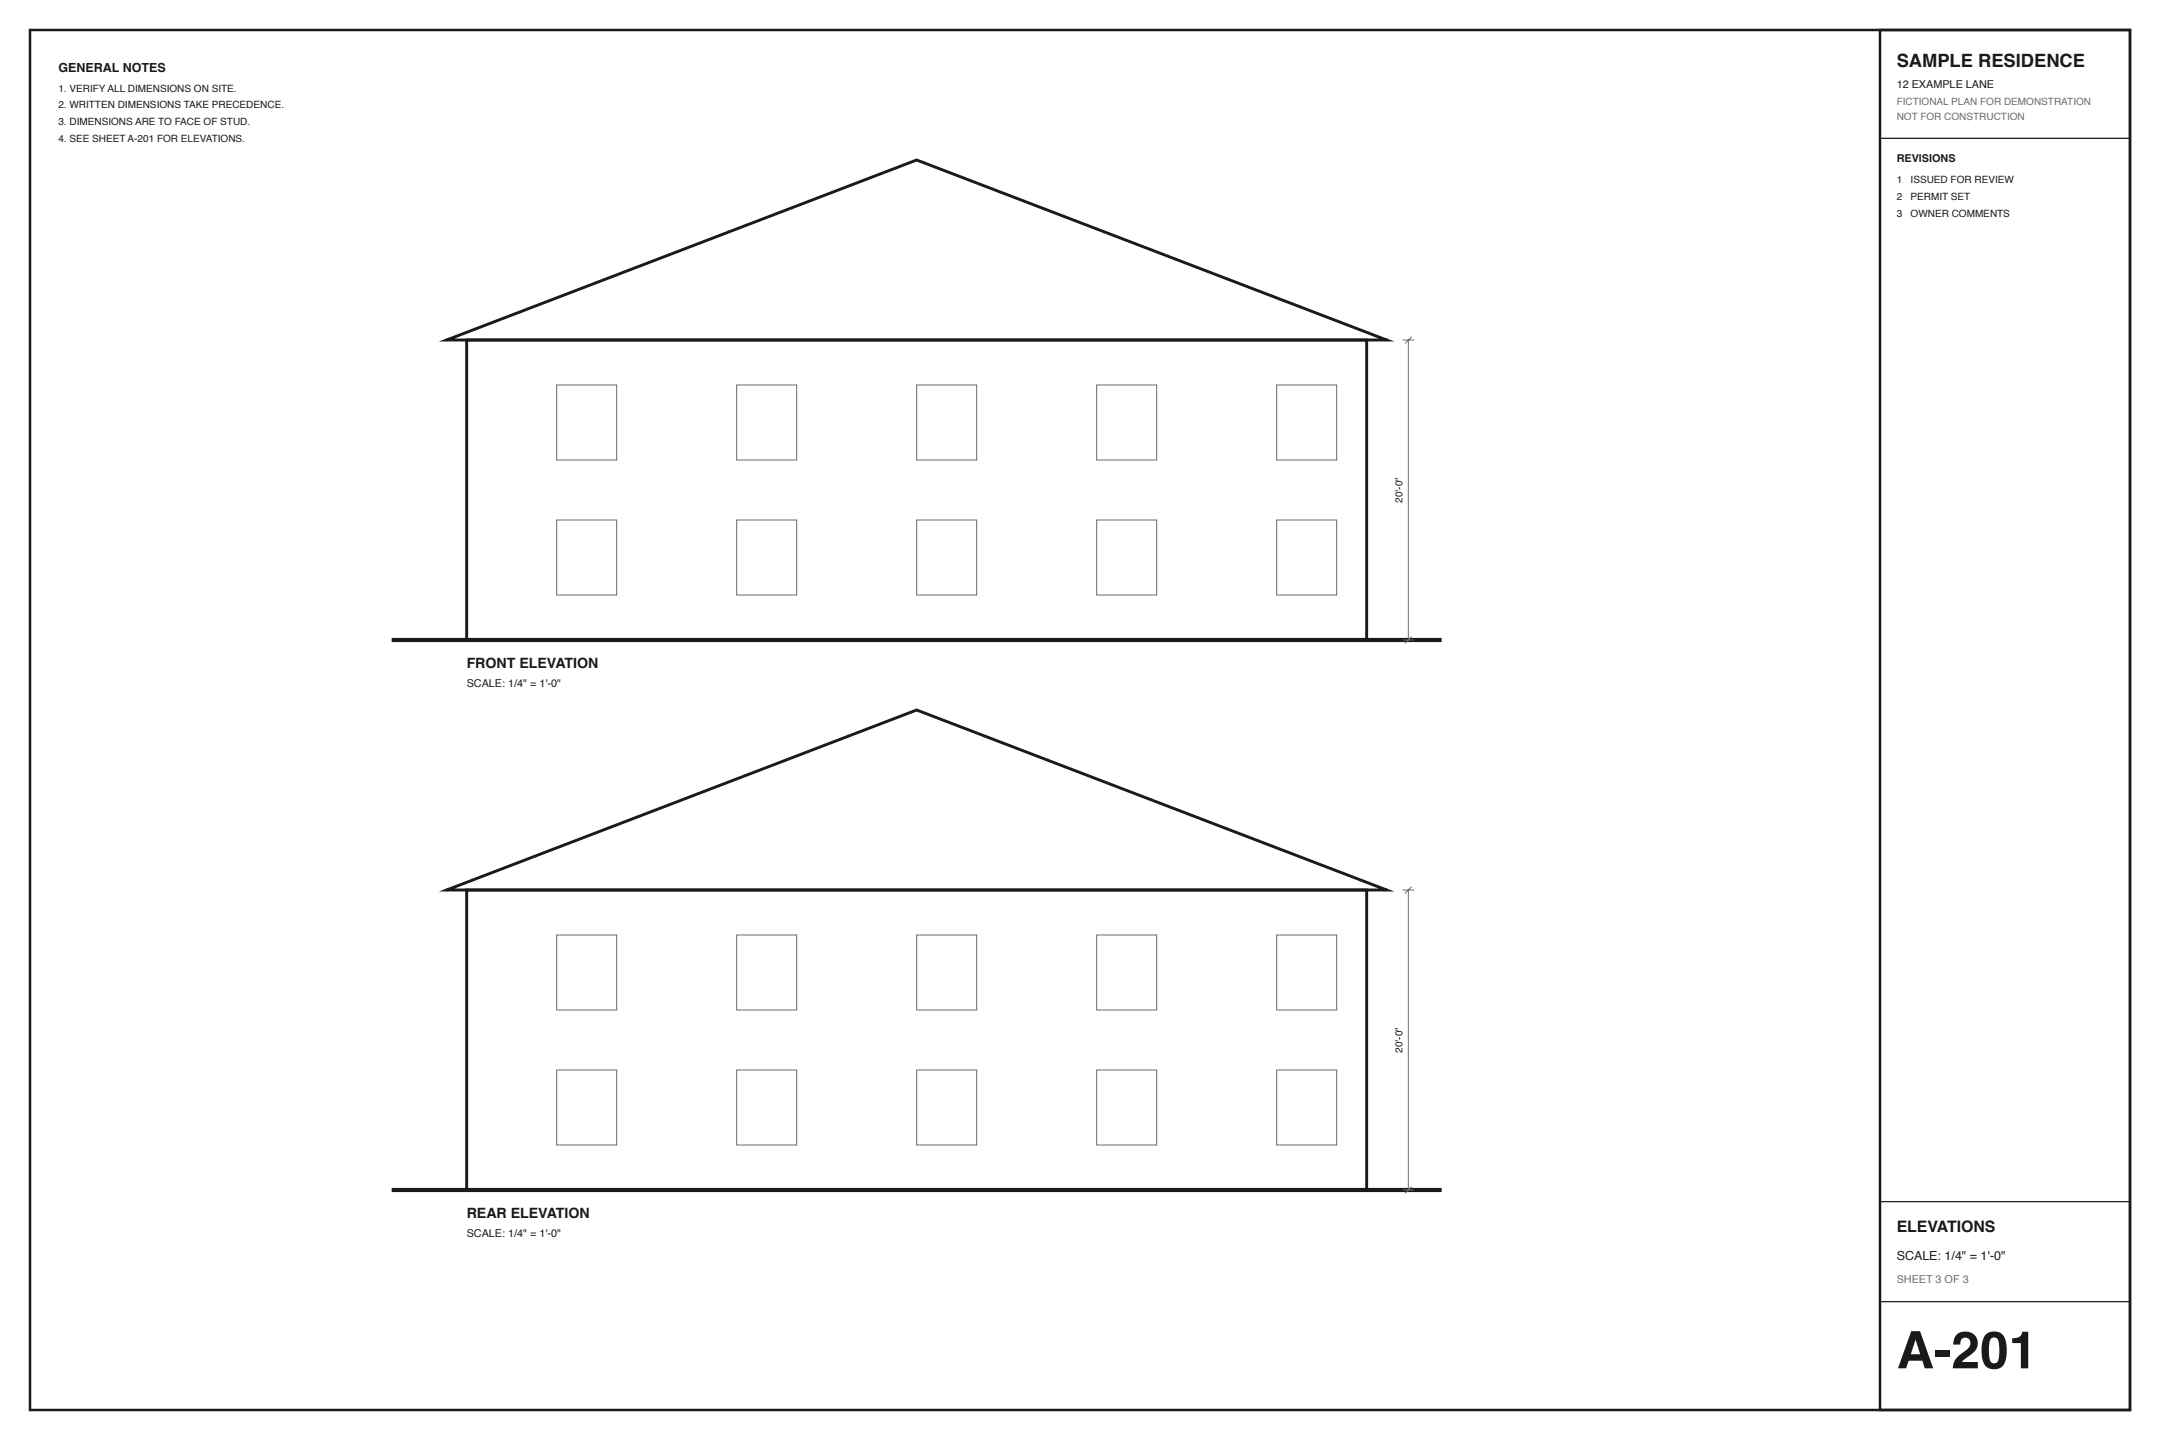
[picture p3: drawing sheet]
<svg xmlns="http://www.w3.org/2000/svg" width="914mm" height="610mm" viewBox="0 0 914 610" stroke-linecap="round" stroke-linejoin="round" font-family="sans-serif">
<defs><g id="words">
<text font-size="21.9" fill="#1a1a1a" x="802.9" y="579.3">A-201</text>
<text font-size="7.8" fill="#1a1a1a" x="802.9" y="28.2">SAMPLE RESIDENCE</text>
<text font-size="6.7" fill="#1a1a1a" x="802.9" y="521.4">ELEVATIONS</text>
<g font-size="6" fill="#1a1a1a">
<text x="197.6" y="282.9">FRONT ELEVATION</text>
<text x="197.6" y="515.8">REAR ELEVATION</text>
</g>
<g font-size="5.3" fill="#1a1a1a">
<text x="24.7" y="30.3">GENERAL NOTES</text>
<text x="802.9" y="533.4">SCALE: 1/4&quot; = 1'-0&quot;</text>
</g>
<g font-size="4.6" fill="#1a1a1a">
<text x="802.9" y="37.4">12 EXAMPLE LANE</text>
<text x="802.9" y="68.4">REVISIONS</text>
<text x="197.6" y="290.7">SCALE: 1/4&quot; = 1'-0&quot;</text>
<text x="197.6" y="523.5">SCALE: 1/4&quot; = 1'-0&quot;</text>
</g>
<text font-size="4.6" fill="#6c6c6c" x="802.9" y="543.3">SHEET 3 OF 3</text>
<g font-size="4.2" fill="#1a1a1a">
<text x="24.7" y="38.8">1. VERIFY ALL DIMENSIONS ON SITE.</text>
<text x="24.7" y="45.9">2. WRITTEN DIMENSIONS TAKE PRECEDENCE.</text>
<text x="24.7" y="52.9">3. DIMENSIONS ARE TO FACE OF STUD.</text>
<text x="24.7" y="60">4. SEE SHEET A-201 FOR ELEVATIONS.</text>
<text x="802.9" y="77.6">1</text>
<text x="808.8" y="77.6">ISSUED FOR REVIEW</text>
<text x="802.9" y="84.7">2</text>
<text x="808.8" y="84.7">PERMIT SET</text>
<text x="802.9" y="91.7">3</text>
<text x="808.8" y="91.7">OWNER COMMENTS</text>
<text x="593.7" y="212.8" transform="rotate(-90 593.7 212.8)">20'-0&quot;</text>
<text x="593.7" y="445.7" transform="rotate(-90 593.7 445.7)">20'-0&quot;</text>
</g>
<g font-size="4.2" fill="#6c6c6c">
<text x="802.9" y="44.4">FICTIONAL PLAN FOR DEMONSTRATION</text>
<text x="802.9" y="50.8">NOT FOR CONSTRUCTION</text>
</g>
</g></defs>
<path d="M12.7 12.7h889v584.2h-889zM795.9 12.7h105.8v584.2h-105.8z" fill="none" stroke="#1a1a1a" stroke-width="1.1" stroke-linecap="butt"/>
<path d="M795.9 58.6h105.8M795.9 508.7h105.8M795.9 551h105.8" fill="none" stroke="#1a1a1a" stroke-width=".53"/>
<path d="M189.1 143.9l199-76.2 198.9 76.2zM197.6 143.9h381v127h-381zM189.1 376.8l199-76.2 198.9 76.2zM197.6 376.8h381v127h-381z" fill="none" stroke="#1a1a1a" stroke-width="1.2" stroke-linecap="butt"/>
<g fill="none" stroke="#6c6c6c" stroke-width=".42">
<path d="M593.7 143.9h5M596.2 143.9v127M597.6 142.5l-2.8 2.8M235.7 163h25.4v31.7h-25.4zM311.9 163h25.4v31.7h-25.4zM388.1 163h25.4v31.7h-25.4zM464.3 163h25.4v31.7h-25.4zM540.5 163h25.4v31.7h-25.4zM235.7 220.1h25.4v31.8h-25.4zM311.9 220.1h25.4v31.8h-25.4zM388.1 220.1h25.4v31.8h-25.4zM464.3 220.1h25.4v31.8h-25.4z"/>
<path d="M540.5 220.1h25.4v31.8h-25.4zM593.7 270.9h5M597.6 269.5l-2.8 2.8M593.7 376.8h5M596.2 376.8v127M597.6 375.4l-2.8 2.8M235.7 395.8h25.4v31.8h-25.4zM311.9 395.8h25.4v31.8h-25.4zM388.1 395.8h25.4v31.8h-25.4zM464.3 395.8h25.4v31.8h-25.4zM540.5 395.8h25.4v31.8h-25.4zM235.7 453h25.4v31.7h-25.4z"/>
<path d="M311.9 453h25.4v31.7h-25.4zM388.1 453h25.4v31.7h-25.4zM464.3 453h25.4v31.7h-25.4zM540.5 453h25.4v31.7h-25.4zM593.7 503.8h5M597.6 502.4l-2.8 2.8"/>
</g>
<path d="M165.8 270.9h444.5M165.8 503.8h444.5" fill="none" stroke="#1a1a1a" stroke-width="1.8" stroke-linecap="butt"/>
<use href="#words"/>
</svg>
